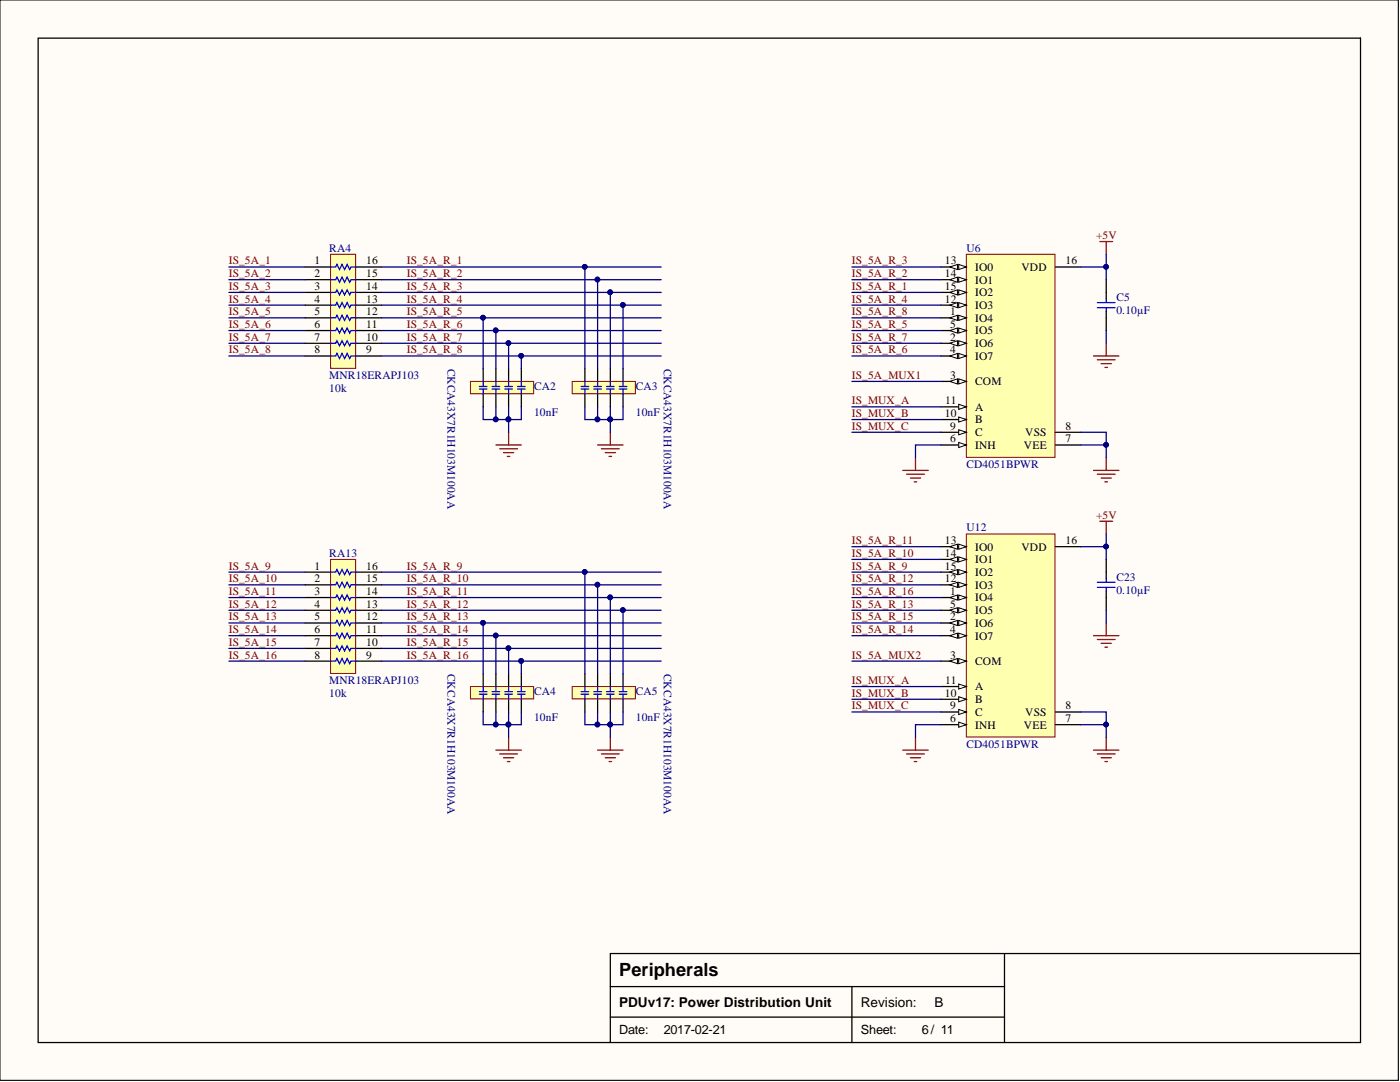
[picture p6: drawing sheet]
<svg xmlns="http://www.w3.org/2000/svg" width="279mm" height="216mm" viewBox="0 0 279 216" stroke-linecap="round" stroke-linejoin="round" font-family="sans-serif">
<defs><g id="words">
<text font-size="3.6" x="123.6" y="194.8">Peripherals</text>
<g font-size="2.7">
<text x="123.6" y="200.8">PDUv17: Power Distribution Unit</text>
<text x="171.8" y="200.8">Revision:</text>
<text x="186.5" y="200.8">B</text>
</g>
<g font-size="2.5">
<text x="123.6" y="206.2">Date:</text>
<text x="132.5" y="206.2">2017-02-21</text>
<text x="171.8" y="206.2">Sheet:</text>
<text x="184" y="206.2">6/ 11</text>
</g>
<g font-size="2.3" fill="#800000">
<text x="218.7" y="47.7">+5V</text>
<text x="45.7" y="52.8">IS_5A_1</text>
<text x="81.2" y="52.8">IS_5A_R_1</text>
<text x="170" y="52.8">IS_5A_R_3</text>
<text x="45.7" y="55.3">IS_5A_2</text>
<text x="45.7" y="57.8">IS_5A_3</text>
<text x="81.2" y="55.3">IS_5A_R_2</text>
<text x="81.2" y="57.8">IS_5A_R_3</text>
<text x="170" y="57.8">IS_5A_R_1</text>
<text x="170" y="55.3">IS_5A_R_2</text>
<text x="45.7" y="60.4">IS_5A_4</text>
<text x="45.7" y="62.9">IS_5A_5</text>
<text x="45.7" y="65.5">IS_5A_6</text>
<text x="81.2" y="60.4">IS_5A_R_4</text>
<text x="81.2" y="62.9">IS_5A_R_5</text>
<text x="81.2" y="65.5">IS_5A_R_6</text>
<text x="170" y="60.4">IS_5A_R_4</text>
<text x="170" y="65.5">IS_5A_R_5</text>
<text x="170" y="62.9">IS_5A_R_8</text>
<text x="45.7" y="68">IS_5A_7</text>
<text x="45.7" y="70.5">IS_5A_8</text>
<text x="81.2" y="68">IS_5A_R_7</text>
<text x="81.2" y="70.5">IS_5A_R_8</text>
<text x="170" y="70.5">IS_5A_R_6</text>
<text x="170" y="68">IS_5A_R_7</text>
<text x="170" y="75.6">IS_5A_MUX1</text>
<text x="170" y="80.7">IS_MUX_A</text>
<text x="170" y="83.2">IS_MUX_B</text>
<text x="170" y="85.7">IS_MUX_C</text>
<text x="218.7" y="103.5">+5V</text>
<text x="45.7" y="113.7">IS_5A_9</text>
<text x="81.2" y="113.7">IS_5A_R_9</text>
<text x="170" y="113.7">IS_5A_R_9</text>
<text x="170" y="111.1">IS_5A_R_10</text>
<text x="170" y="108.6">IS_5A_R_11</text>
<text x="45.7" y="116.2">IS_5A_10</text>
<text x="45.7" y="118.7">IS_5A_11</text>
<text x="81.2" y="116.2">IS_5A_R_10</text>
<text x="81.2" y="118.7">IS_5A_R_11</text>
<text x="170" y="116.2">IS_5A_R_12</text>
<text x="170" y="118.7">IS_5A_R_16</text>
<text x="45.7" y="121.3">IS_5A_12</text>
<text x="45.7" y="123.8">IS_5A_13</text>
<text x="81.2" y="121.3">IS_5A_R_12</text>
<text x="81.2" y="123.8">IS_5A_R_13</text>
<text x="170" y="121.3">IS_5A_R_13</text>
<text x="170" y="123.8">IS_5A_R_15</text>
<text x="45.7" y="126.3">IS_5A_14</text>
<text x="45.7" y="128.9">IS_5A_15</text>
<text x="45.7" y="131.4">IS_5A_16</text>
<text x="81.2" y="126.3">IS_5A_R_14</text>
<text x="81.2" y="128.9">IS_5A_R_15</text>
<text x="81.2" y="131.4">IS_5A_R_16</text>
<text x="170" y="126.3">IS_5A_R_14</text>
<text x="170" y="131.4">IS_5A_MUX2</text>
<text x="170" y="136.5">IS_MUX_A</text>
<text x="170" y="139">IS_MUX_B</text>
<text x="170" y="141.6">IS_MUX_C</text>
</g>
<g font-size="2.3">
<text x="62.8" y="52.8">1</text>
<text x="73.1" y="52.8">16</text>
<text x="188.5" y="52.8">13</text>
<text x="212.6" y="52.8">16</text>
<text x="62.8" y="55.3">2</text>
<text x="62.8" y="57.8">3</text>
<text x="73.1" y="55.3">15</text>
<text x="73.1" y="57.8">14</text>
<text x="188.5" y="55.3">14</text>
<text x="188.5" y="57.8">15</text>
<text x="194.6" y="54">IO0</text>
<text x="194.6" y="56.6">IO1</text>
<text x="194.6" y="59.1">IO2</text>
<text x="203.9" y="54">VDD</text>
<text x="62.8" y="60.4">4</text>
<text x="62.8" y="62.9">5</text>
<text x="62.8" y="65.5">6</text>
<text x="73.1" y="60.4">13</text>
<text x="73.1" y="62.9">12</text>
<text x="73.1" y="65.5">11</text>
<text x="188.5" y="60.4">12</text>
<text x="189.6" y="62.9">1</text>
<text x="189.6" y="65.5">5</text>
<text x="194.6" y="61.6">IO3</text>
<text x="194.6" y="64.2">IO4</text>
<text x="62.8" y="68">7</text>
<text x="62.8" y="70.5">8</text>
<text x="73.1" y="68">10</text>
<text x="73.1" y="70.5">9</text>
<text x="189.6" y="68">2</text>
<text x="189.6" y="70.5">4</text>
<text x="194.6" y="66.7">IO5</text>
<text x="194.6" y="69.3">IO6</text>
<text x="194.6" y="71.8">IO7</text>
<text x="189.6" y="75.6">3</text>
<text x="194.6" y="76.9">COM</text>
<text x="188.5" y="83.2">10</text>
<text x="188.6" y="80.7">11</text>
<text x="194.6" y="81.9">A</text>
<text x="189.6" y="88.3">6</text>
<text x="189.6" y="85.7">9</text>
<text x="194.6" y="89.6">INH</text>
<text x="194.6" y="84.5">B</text>
<text x="194.6" y="87">C</text>
<text x="204.4" y="89.6">VEE</text>
<text x="204.6" y="87">VSS</text>
<text x="212.6" y="85.7">8</text>
<text x="212.6" y="88.3">7</text>
<text x="62.8" y="113.7">1</text>
<text x="73.1" y="113.7">16</text>
<text x="188.5" y="108.6">13</text>
<text x="188.5" y="111.1">14</text>
<text x="188.5" y="113.7">15</text>
<text x="194.6" y="109.8">IO0</text>
<text x="194.6" y="112.4">IO1</text>
<text x="203.9" y="109.8">VDD</text>
<text x="212.6" y="108.6">16</text>
<text x="62.8" y="116.2">2</text>
<text x="62.8" y="118.7">3</text>
<text x="73.1" y="116.2">15</text>
<text x="73.1" y="118.7">14</text>
<text x="188.5" y="116.2">12</text>
<text x="189.6" y="118.7">1</text>
<text x="194.6" y="114.9">IO2</text>
<text x="194.6" y="117.5">IO3</text>
<text x="194.6" y="120">IO4</text>
<text x="62.8" y="121.3">4</text>
<text x="62.8" y="123.8">5</text>
<text x="73.1" y="121.3">13</text>
<text x="73.1" y="123.8">12</text>
<text x="189.6" y="121.3">5</text>
<text x="189.6" y="123.8">2</text>
<text x="194.6" y="122.5">IO5</text>
<text x="194.6" y="125.1">IO6</text>
<text x="62.8" y="126.3">6</text>
<text x="62.8" y="128.9">7</text>
<text x="62.8" y="131.4">8</text>
<text x="73.1" y="126.3">11</text>
<text x="73.1" y="128.9">10</text>
<text x="73.1" y="131.4">9</text>
<text x="189.6" y="126.3">4</text>
<text x="189.6" y="131.4">3</text>
<text x="194.6" y="127.6">IO7</text>
<text x="188.6" y="136.5">11</text>
<text x="194.6" y="132.7">COM</text>
<text x="194.6" y="137.8">A</text>
<text x="188.5" y="139">10</text>
<text x="189.6" y="141.6">9</text>
<text x="194.6" y="140.3">B</text>
<text x="194.6" y="142.8">C</text>
<text x="204.6" y="142.8">VSS</text>
<text x="212.6" y="141.6">8</text>
<text x="189.6" y="144.1">6</text>
<text x="194.6" y="145.4">INH</text>
<text x="204.4" y="145.4">VEE</text>
<text x="212.6" y="144.1">7</text>
</g>
<g font-size="2.3" fill="#000080">
<text x="65.7" y="50.2">RA4</text>
<text x="192.9" y="50.2">U6</text>
<text x="222.8" y="62.7">0.10µF</text>
<text x="222.8" y="60.1">C5</text>
<text x="65.7" y="75.6">MNR18ERAPJ103</text>
<text x="89.3" y="73.6" transform="rotate(90 89.3 73.6)">CKCA43X7R1H103M100AA</text>
<text x="106.6" y="77.9">CA2</text>
<text x="126.9" y="77.9">CA3</text>
<text x="132.5" y="73.6" transform="rotate(90 132.5 73.6)">CKCA43X7R1H103M100AA</text>
<text x="65.7" y="78.1">10k</text>
<text x="106.6" y="83">10nF</text>
<text x="126.9" y="83">10nF</text>
<text x="192.9" y="93.4">CD4051BPWR</text>
<text x="192.9" y="106">U12</text>
<text x="65.7" y="111.1">RA13</text>
<text x="222.8" y="118.5">0.10µF</text>
<text x="222.8" y="115.9">C23</text>
<text x="65.7" y="136.5">MNR18ERAPJ103</text>
<text x="89.3" y="134.5" transform="rotate(90 89.3 134.5)">CKCA43X7R1H103M100AA</text>
<text x="132.5" y="134.5" transform="rotate(90 132.5 134.5)">CKCA43X7R1H103M100AA</text>
<text x="65.7" y="139">10k</text>
<text x="106.6" y="143.8">10nF</text>
<text x="106.6" y="138.8">CA4</text>
<text x="126.9" y="143.8">10nF</text>
<text x="126.9" y="138.8">CA5</text>
<text x="192.9" y="149.2">CD4051BPWR</text>
</g>
</g></defs>
<path d="M0 0h279.1v215.6h-279.1z" fill="#fffcf8" stroke="#000" stroke-width=".2"/>
<path d="M7.6 7.6h263.9v200.4h-263.9zM121.8 196.9h78.7M170 196.9v11.1M200.5 190.3v17.7M271.5 190.3h-149.7v17.7M121.8 203h78.7" fill="none" stroke="#000" stroke-width=".25"/>
<path d="M192.9 50.7h17.6v40.6h-17.6z" fill="#ffffb0" stroke="#800000" stroke-width=".2"/>
<path d="M187.8 53.3h5.1" fill="none" stroke="#000" stroke-width=".25"/>
<path d="M191.3 52.8l1.6 .5-1.6 .5z" fill="#fffcf8"/>
<path d="M191.3 52.8l1.6 .5-1.6 .5z" fill="none" stroke="#000" stroke-width=".2"/>
<path d="M189.6 53.3l1.5-.5v1z" fill="#fffcf8"/>
<path d="M189.6 53.3l1.5-.5v1z" fill="none" stroke="#000" stroke-width=".2"/>
<path d="M187.8 55.8h5.1" fill="none" stroke="#000" stroke-width=".25"/>
<path d="M191.3 55.3l1.6 .5-1.6 .5z" fill="#fffcf8"/>
<path d="M191.3 55.3l1.6 .5-1.6 .5z" fill="none" stroke="#000" stroke-width=".2"/>
<path d="M189.6 55.8l1.5-.5v1z" fill="#fffcf8"/>
<path d="M189.6 55.8l1.5-.5v1z" fill="none" stroke="#000" stroke-width=".2"/>
<path d="M187.8 58.3h5.1" fill="none" stroke="#000" stroke-width=".25"/>
<path d="M191.3 57.8l1.6 .5-1.6 .6z" fill="#fffcf8"/>
<path d="M191.3 57.8l1.6 .5-1.6 .6z" fill="none" stroke="#000" stroke-width=".2"/>
<path d="M189.6 58.3l1.5-.5v1.1z" fill="#fffcf8"/>
<path d="M189.6 58.3l1.5-.5v1.1z" fill="none" stroke="#000" stroke-width=".2"/>
<path d="M187.8 60.9h5.1" fill="none" stroke="#000" stroke-width=".25"/>
<path d="M191.3 60.4l1.6 .5-1.6 .5z" fill="#fffcf8"/>
<path d="M191.3 60.4l1.6 .5-1.6 .5z" fill="none" stroke="#000" stroke-width=".2"/>
<path d="M189.6 60.9l1.5-.5v1z" fill="#fffcf8"/>
<path d="M189.6 60.9l1.5-.5v1z" fill="none" stroke="#000" stroke-width=".2"/>
<path d="M187.8 63.4h5.1" fill="none" stroke="#000" stroke-width=".25"/>
<path d="M191.3 62.9l1.6 .5-1.6 .5z" fill="#fffcf8"/>
<path d="M191.3 62.9l1.6 .5-1.6 .5z" fill="none" stroke="#000" stroke-width=".2"/>
<path d="M189.6 63.4l1.5-.5v1z" fill="#fffcf8"/>
<path d="M189.6 63.4l1.5-.5v1z" fill="none" stroke="#000" stroke-width=".2"/>
<path d="M187.8 66h5.1" fill="none" stroke="#000" stroke-width=".25"/>
<path d="M191.3 65.5l1.6 .5-1.6 .5z" fill="#fffcf8"/>
<path d="M191.3 65.5l1.6 .5-1.6 .5z" fill="none" stroke="#000" stroke-width=".2"/>
<path d="M189.6 66l1.5-.5v1z" fill="#fffcf8"/>
<path d="M189.6 66l1.5-.5v1z" fill="none" stroke="#000" stroke-width=".2"/>
<path d="M187.8 68.5h5.1" fill="none" stroke="#000" stroke-width=".25"/>
<path d="M191.3 68l1.6 .5-1.6 .5z" fill="#fffcf8"/>
<path d="M191.3 68l1.6 .5-1.6 .5z" fill="none" stroke="#000" stroke-width=".2"/>
<path d="M189.6 68.5l1.5-.5v1z" fill="#fffcf8"/>
<path d="M189.6 68.5l1.5-.5v1z" fill="none" stroke="#000" stroke-width=".2"/>
<path d="M187.8 71h5.1" fill="none" stroke="#000" stroke-width=".25"/>
<path d="M191.3 70.5l1.6 .5-1.6 .5z" fill="#fffcf8"/>
<path d="M191.3 70.5l1.6 .5-1.6 .5z" fill="none" stroke="#000" stroke-width=".2"/>
<path d="M189.6 71l1.5-.5v1z" fill="#fffcf8"/>
<path d="M189.6 71l1.5-.5v1z" fill="none" stroke="#000" stroke-width=".2"/>
<path d="M187.8 88.8h5.1" fill="none" stroke="#000" stroke-width=".25"/>
<path d="M191.3 88.3l1.6 .5-1.6 .5z" fill="#fffcf8"/>
<path d="M191.3 88.3l1.6 .5-1.6 .5z" fill="none" stroke="#000" stroke-width=".2"/>
<path d="M187.8 76.1h5.1" fill="none" stroke="#000" stroke-width=".25"/>
<path d="M191.3 75.6l1.6 .5-1.6 .5z" fill="#fffcf8"/>
<path d="M191.3 75.6l1.6 .5-1.6 .5z" fill="none" stroke="#000" stroke-width=".2"/>
<path d="M189.6 76.1l1.5-.5v1z" fill="#fffcf8"/>
<path d="M189.6 76.1l1.5-.5v1z" fill="none" stroke="#000" stroke-width=".2"/>
<path d="M210.6 53.3h5.1M187.8 81.2h5.1M210.6 86.3h5.1M210.6 88.8h5.1" fill="none" stroke="#000" stroke-width=".25"/>
<path d="M191.3 80.7l1.6 .5-1.6 .5z" fill="#fffcf8"/>
<path d="M191.3 80.7l1.6 .5-1.6 .5z" fill="none" stroke="#000" stroke-width=".2"/>
<path d="M187.8 83.7h5.1" fill="none" stroke="#000" stroke-width=".25"/>
<path d="M191.3 83.2l1.6 .5-1.6 .5z" fill="#fffcf8"/>
<path d="M191.3 83.2l1.6 .5-1.6 .5z" fill="none" stroke="#000" stroke-width=".2"/>
<path d="M187.8 86.3h5.1" fill="none" stroke="#000" stroke-width=".25"/>
<path d="M191.3 85.7l1.6 .6-1.6 .5z" fill="#fffcf8"/>
<path d="M191.3 85.7l1.6 .6-1.6 .5z" fill="none" stroke="#000" stroke-width=".2"/>
<path d="M192.9 106.5h17.6v40.6h-17.6z" fill="#ffffb0" stroke="#800000" stroke-width=".2"/>
<path d="M187.8 109.1h5.1" fill="none" stroke="#000" stroke-width=".25"/>
<path d="M191.3 108.6l1.6 .5-1.6 .5z" fill="#fffcf8"/>
<path d="M191.3 108.6l1.6 .5-1.6 .5z" fill="none" stroke="#000" stroke-width=".2"/>
<path d="M189.6 109.1l1.5-.5v1z" fill="#fffcf8"/>
<path d="M189.6 109.1l1.5-.5v1z" fill="none" stroke="#000" stroke-width=".2"/>
<path d="M187.8 111.6h5.1" fill="none" stroke="#000" stroke-width=".25"/>
<path d="M191.3 111.1l1.6 .5-1.6 .5z" fill="#fffcf8"/>
<path d="M191.3 111.1l1.6 .5-1.6 .5z" fill="none" stroke="#000" stroke-width=".2"/>
<path d="M189.6 111.6l1.5-.5v1z" fill="#fffcf8"/>
<path d="M189.6 111.6l1.5-.5v1z" fill="none" stroke="#000" stroke-width=".2"/>
<path d="M187.8 114.2h5.1" fill="none" stroke="#000" stroke-width=".25"/>
<path d="M191.3 113.7l1.6 .5-1.6 .5z" fill="#fffcf8"/>
<path d="M191.3 113.7l1.6 .5-1.6 .5z" fill="none" stroke="#000" stroke-width=".2"/>
<path d="M189.6 114.2l1.5-.5v1z" fill="#fffcf8"/>
<path d="M189.6 114.2l1.5-.5v1z" fill="none" stroke="#000" stroke-width=".2"/>
<path d="M187.8 116.7h5.1" fill="none" stroke="#000" stroke-width=".25"/>
<path d="M191.3 116.2l1.6 .5-1.6 .5z" fill="#fffcf8"/>
<path d="M191.3 116.2l1.6 .5-1.6 .5z" fill="none" stroke="#000" stroke-width=".2"/>
<path d="M189.6 116.7l1.5-.5v1z" fill="#fffcf8"/>
<path d="M189.6 116.7l1.5-.5v1z" fill="none" stroke="#000" stroke-width=".2"/>
<path d="M187.8 119.2h5.1" fill="none" stroke="#000" stroke-width=".25"/>
<path d="M191.3 118.7l1.6 .5-1.6 .5z" fill="#fffcf8"/>
<path d="M191.3 118.7l1.6 .5-1.6 .5z" fill="none" stroke="#000" stroke-width=".2"/>
<path d="M189.6 119.2l1.5-.5v1z" fill="#fffcf8"/>
<path d="M189.6 119.2l1.5-.5v1z" fill="none" stroke="#000" stroke-width=".2"/>
<path d="M187.8 121.8h5.1" fill="none" stroke="#000" stroke-width=".25"/>
<path d="M191.3 121.3l1.6 .5-1.6 .5z" fill="#fffcf8"/>
<path d="M191.3 121.3l1.6 .5-1.6 .5z" fill="none" stroke="#000" stroke-width=".2"/>
<path d="M189.6 121.8l1.5-.5v1z" fill="#fffcf8"/>
<path d="M189.6 121.8l1.5-.5v1z" fill="none" stroke="#000" stroke-width=".2"/>
<path d="M187.8 124.3h5.1" fill="none" stroke="#000" stroke-width=".25"/>
<path d="M191.3 123.8l1.6 .5-1.6 .5z" fill="#fffcf8"/>
<path d="M191.3 123.8l1.6 .5-1.6 .5z" fill="none" stroke="#000" stroke-width=".2"/>
<path d="M189.6 124.3l1.5-.5v1z" fill="#fffcf8"/>
<path d="M189.6 124.3l1.5-.5v1z" fill="none" stroke="#000" stroke-width=".2"/>
<path d="M187.8 126.8h5.1" fill="none" stroke="#000" stroke-width=".25"/>
<path d="M191.3 126.3l1.6 .5-1.6 .6z" fill="#fffcf8"/>
<path d="M191.3 126.3l1.6 .5-1.6 .6z" fill="none" stroke="#000" stroke-width=".2"/>
<path d="M189.6 126.8l1.5-.5v1.1z" fill="#fffcf8"/>
<path d="M189.6 126.8l1.5-.5v1.1z" fill="none" stroke="#000" stroke-width=".2"/>
<path d="M187.8 144.6h5.1" fill="none" stroke="#000" stroke-width=".25"/>
<path d="M191.3 144.1l1.6 .5-1.6 .5z" fill="#fffcf8"/>
<path d="M191.3 144.1l1.6 .5-1.6 .5z" fill="none" stroke="#000" stroke-width=".2"/>
<path d="M187.8 131.9h5.1" fill="none" stroke="#000" stroke-width=".25"/>
<path d="M191.3 131.4l1.6 .5-1.6 .5z" fill="#fffcf8"/>
<path d="M191.3 131.4l1.6 .5-1.6 .5z" fill="none" stroke="#000" stroke-width=".2"/>
<path d="M189.6 131.9l1.5-.5v1z" fill="#fffcf8"/>
<path d="M189.6 131.9l1.5-.5v1z" fill="none" stroke="#000" stroke-width=".2"/>
<path d="M210.6 109.1h5.1M187.8 137h5.1M210.6 142.1h5.1M210.6 144.6h5.1" fill="none" stroke="#000" stroke-width=".25"/>
<path d="M191.3 136.5l1.6 .5-1.6 .5z" fill="#fffcf8"/>
<path d="M191.3 136.5l1.6 .5-1.6 .5z" fill="none" stroke="#000" stroke-width=".2"/>
<path d="M187.8 139.5h5.1" fill="none" stroke="#000" stroke-width=".25"/>
<path d="M191.3 139l1.6 .5-1.6 .5z" fill="#fffcf8"/>
<path d="M191.3 139l1.6 .5-1.6 .5z" fill="none" stroke="#000" stroke-width=".2"/>
<path d="M187.8 142.1h5.1" fill="none" stroke="#000" stroke-width=".25"/>
<path d="M191.3 141.6l1.6 .5-1.6 .5z" fill="#fffcf8"/>
<path d="M191.3 141.6l1.6 .5-1.6 .5z" fill="none" stroke="#000" stroke-width=".2"/>
<path d="M218.2 93.9h5.1M219 94.6h3.5M219.8 95.4h2M220.5 96.1h.5M220.8 91.3v2.6M218.2 149.7h5.1M219 150.4h3.5M219.8 151.2h2M220.5 152h.5M220.8 147.1v2.6" fill="none" stroke="#800000" stroke-width=".25"/>
<path d="M66 50.7h5v22.8h-5z" fill="#ffffb0" stroke="#800000" stroke-width=".2"/>
<g fill="none" stroke="#000" stroke-width=".25">
<path d="M60.9 53.3h5.1M60.9 55.8h5.1M60.9 58.3h5.1M71.1 53.3h5M71.1 55.8h5M71.1 58.3h5M60.9 60.9h5.1M60.9 63.4h5.1M60.9 66h5.1M60.9 68.5h5.1M60.9 71h5.1M71.1 60.9h5"/>
<path d="M71.1 63.4h5M71.1 66h5M71.1 68.5h5M71.1 71h5"/>
</g>
<path d="M66 53.3h1l.2-.5 .6 1 .5-1 .5 1 .5-1 .5 1 .2-.5h1.1M66 55.8h1l.2-.5 .6 1 .5-1 .5 1 .5-1 .5 1 .2-.5h1.1M66 58.3h1l.2-.5 .6 1.1 .5-1.1 .5 1.1 .5-1.1 .5 1.1 .2-.6h1.1M66 60.9h1l.2-.5 .6 1 .5-1 .5 1 .5-1 .5 1 .2-.5h1.1M66 63.4h1l.2-.5 .6 1 .5-1 .5 1 .5-1 .5 1 .2-.5h1.1M66 66h1l.2-.5 .6 1 .5-1 .5 1 .5-1 .5 1 .2-.5h1.1M66 68.5h1l.2-.5 .6 1 .5-1 .5 1 .5-1 .5 1 .2-.5h1.1M66 71h1l.2-.5 .6 1 .5-1 .5 1 .5-1 .5 1 .2-.5h1.1" fill="none" stroke="#00f" stroke-width=".25"/>
<path d="M66 111.6h5v22.8h-5z" fill="#ffffb0" stroke="#800000" stroke-width=".2"/>
<g fill="none" stroke="#000" stroke-width=".25">
<path d="M60.9 114.2h5.1M60.9 116.7h5.1M60.9 119.2h5.1M71.1 114.2h5M71.1 116.7h5M71.1 119.2h5M60.9 121.8h5.1M60.9 124.3h5.1M60.9 126.8h5.1M60.9 129.4h5.1M60.9 131.9h5.1M71.1 121.8h5"/>
<path d="M71.1 124.3h5M71.1 126.8h5M71.1 129.4h5M71.1 131.9h5"/>
</g>
<path d="M66 114.2h1l.2-.5 .6 1 .5-1 .5 1 .5-1 .5 1 .2-.5h1.1M66 116.7h1l.2-.5 .6 1 .5-1 .5 1 .5-1 .5 1 .2-.5h1.1M66 119.2h1l.2-.5 .6 1 .5-1 .5 1 .5-1 .5 1 .2-.5h1.1M66 121.8h1l.2-.5 .6 1 .5-1 .5 1 .5-1 .5 1 .2-.5h1.1M66 124.3h1l.2-.5 .6 1 .5-1 .5 1 .5-1 .5 1 .2-.5h1.1M66 126.8h1l.2-.5 .6 1.1 .5-1.1 .5 1.1 .5-1.1 .5 1.1 .2-.6h1.1M66 129.4h1l.2-.5 .6 1 .5-1 .5 1 .5-1 .5 1 .2-.5h1.1M66 131.9h1l.2-.5 .6 1 .5-1 .5 1 .5-1 .5 1 .2-.5h1.1" fill="none" stroke="#00f" stroke-width=".25"/>
<g fill="none" stroke="#800000" stroke-width=".25">
<path d="M219.5 48.2h2.5M220.8 48.2v2.5M218.2 71h5.1M219 71.8h3.5M219.8 72.6h2M220.5 73.3h.5M220.8 68.5v2.5M180.2 93.9h5M180.9 94.6h3.6M181.7 95.4h2M182.5 96.1h.5M182.7 91.3v2.6"/>
<path d="M219.5 104h2.5M220.8 104v2.5M218.2 126.8h5.1M219 127.6h3.5M219.8 128.4h2M220.5 129.1h.5M220.8 124.3v2.5M180.2 149.7h5M180.9 150.4h3.6M181.7 151.2h2M182.5 152h.5M182.7 147.1v2.6"/>
</g>
<path d="M93.9 76.1h12.6v2.5h-12.6z" fill="#ffffb0" stroke="#800000" stroke-width=".2"/>
<path d="M96.4 73.6v2.5M96.4 78.6v2.6M99 73.6v2.5M99 78.6v2.6M101.5 73.6v2.5M101.5 78.6v2.6M104 73.6v2.5M104 78.6v2.6" fill="none" stroke="#000" stroke-width=".25"/>
<g fill="none" stroke="#00f" stroke-width=".25">
<path d="M95.7 77.6h1.5M95.7 77.1h1.5M96.4 76.1v1M96.4 77.6v1M98.2 77.6h1.5M98.2 77.1h1.5M99 76.1v1M99 77.6v1M100.7 77.6h1.6M100.7 77.1h1.6M101.5 76.1v1M101.5 77.6v1"/>
<path d="M103.3 77.6h1.5M103.3 77.1h1.5M104 76.1v1M104 77.6v1"/>
</g>
<path d="M99 88.8h5M99.7 89.6h3.6M100.5 90.3h2M101.2 91.1h.6M101.5 86.3v2.5" fill="none" stroke="#800000" stroke-width=".25"/>
<path d="M114.2 76.1h12.6v2.5h-12.6z" fill="#ffffb0" stroke="#800000" stroke-width=".2"/>
<path d="M116.7 73.6v2.5M116.7 78.6v2.6M119.3 73.6v2.5M119.3 78.6v2.6M121.8 73.6v2.5M121.8 78.6v2.6M124.3 73.6v2.5M124.3 78.6v2.6" fill="none" stroke="#000" stroke-width=".25"/>
<g fill="none" stroke="#00f" stroke-width=".25">
<path d="M116 77.6h1.5M116 77.1h1.5M116.7 76.1v1M116.7 77.6v1M118.5 77.6h1.5M118.5 77.1h1.5M119.3 76.1v1M119.3 77.6v1M121 77.6h1.6M121 77.1h1.6M121.8 76.1v1M121.8 77.6v1"/>
<path d="M123.6 77.6h1.5M123.6 77.1h1.5M124.3 76.1v1M124.3 77.6v1"/>
</g>
<path d="M119.3 88.8h5M120 89.6h3.6M120.8 90.3h2M121.6 91.1h.5M121.8 86.3v2.5" fill="none" stroke="#800000" stroke-width=".25"/>
<path d="M93.9 137h12.6v2.5h-12.6z" fill="#ffffb0" stroke="#800000" stroke-width=".2"/>
<path d="M96.4 134.5v2.5M96.4 139.5v2.6M99 134.5v2.5M99 139.5v2.6M101.5 134.5v2.5M101.5 139.5v2.6M104 134.5v2.5M104 139.5v2.6" fill="none" stroke="#000" stroke-width=".25"/>
<g fill="none" stroke="#00f" stroke-width=".25">
<path d="M95.7 138.5h1.5M95.7 138h1.5M96.4 137v1M96.4 138.5v1M98.2 138.5h1.5M98.2 138h1.5M99 137v1M99 138.5v1M100.7 138.5h1.6M100.7 138h1.6M101.5 137v1M101.5 138.5v1"/>
<path d="M103.3 138.5h1.5M103.3 138h1.5M104 137v1M104 138.5v1"/>
</g>
<path d="M99 149.7h5M99.7 150.4h3.6M100.5 151.2h2M101.2 152h.6M101.5 147.1v2.6" fill="none" stroke="#800000" stroke-width=".25"/>
<path d="M114.2 137h12.6v2.5h-12.6z" fill="#ffffb0" stroke="#800000" stroke-width=".2"/>
<path d="M220.8 55.8v3.8M220.8 62.2v3.8M220.8 111.6v3.8M220.8 118v3.8M116.7 134.5v2.5M116.7 139.5v2.6M119.3 134.5v2.5M119.3 139.5v2.6M121.8 134.5v2.5M121.8 139.5v2.6M124.3 134.5v2.5M124.3 139.5v2.6" fill="none" stroke="#000" stroke-width=".25"/>
<g fill="none" stroke="#00f" stroke-width=".25">
<path d="M220.8 59.6v.8M219 61.4h3.5M219 60.4h3.5M220.8 61.4v.8M219 117.2h3.5M219 116.2h3.5M220.8 115.4v.8M220.8 117.2v.8M116 138h1.5M116 138.5h1.5M116.7 137v1M116.7 138.5v1"/>
<path d="M118.5 138h1.5M118.5 138.5h1.5M119.3 137v1M119.3 138.5v1M121 138h1.6M121 138.5h1.6M121.8 137v1M121.8 138.5v1M123.6 138h1.5M123.6 138.5h1.5M124.3 137v1M124.3 138.5v1"/>
</g>
<path d="M119.3 149.7h5M120 150.4h3.6M120.8 151.2h2M121.6 152h.5M121.8 147.1v2.6" fill="none" stroke="#800000" stroke-width=".25"/>
<g fill="none" stroke="#000080" stroke-width=".25">
<path d="M45.7 53.3h15.2M45.7 55.8h15.2M45.7 58.3h15.2M76.1 58.3h55.9M76.1 55.8h55.9M76.1 53.3h55.9M116.7 53.3v20.3M119.3 55.8v17.8M121.8 58.3v15.3M170 53.3h17.8M170 55.8h17.8M170 58.3h17.8"/>
<path d="M220.8 50.7v2.6h-5.1M220.8 53.3v2.5M45.7 60.9h15.2M45.7 63.4h15.2M45.7 66h15.2M45.7 68.5h15.2M45.7 71h15.2M76.1 71h55.9M76.1 68.5h55.9M76.1 66h55.9M76.1 63.4h55.9M76.1 60.9h55.9"/>
<path d="M96.4 63.4v10.2M99 66v7.6M101.5 68.5v5.1M104 71v2.6M124.3 60.9v12.7M170 60.9h17.8M170 63.4h17.8M170 66h17.8M170 68.5h17.8M170 71h17.8M170 76.1h17.8M220.8 66v2.5"/>
<path d="M96.4 81.2v2.5h7.6v-2.5M99 81.2v2.5M101.5 81.2v5.1M116.7 81.2v2.5h7.6v-2.5M119.3 81.2v2.5M121.8 81.2v5.1M170 81.2h17.8M170 83.7h17.8M170 86.3h17.8M187.8 88.8h-5.1v2.5M215.7 86.3h5.1v5M215.7 88.8h5.1"/>
<path d="M45.7 114.2h15.2M45.7 116.7h15.2M45.7 119.2h15.2M76.1 119.2h55.9M76.1 116.7h55.9M76.1 114.2h55.9M116.7 114.2v20.3M119.3 116.7v17.8M121.8 119.2v15.3M170 109.1h17.8M170 111.6h17.8M170 114.2h17.8"/>
<path d="M170 116.7h17.8M170 119.2h17.8M220.8 106.5v2.6h-5.1M220.8 109.1v2.5M45.7 121.8h15.2M45.7 124.3h15.2M45.7 126.8h15.2M45.7 129.4h15.2M45.7 131.9h15.2M76.1 131.9h55.9M76.1 129.4h55.9M76.1 126.8h55.9"/>
<path d="M76.1 124.3h55.9M76.1 121.8h55.9M96.4 124.3v10.2M99 126.8v7.7M101.5 129.4v5.1M104 131.9v2.6M124.3 121.8v12.7M170 121.8h17.8M170 124.3h17.8M170 126.8h17.8M170 131.9h17.8M170 137h17.8"/>
<path d="M170 139.5h17.8M220.8 121.8v2.5M96.4 142.1v2.5h7.6v-2.5M99 142.1v2.5M101.5 142.1v5M116.7 142.1v2.5h7.6v-2.5M119.3 142.1v2.5M121.8 142.1v5M170 142.1h17.8M187.8 144.6h-5.1v2.5M215.7 142.1h5.1v5M215.7 144.6h5.1"/>
</g>
<g fill="#000080" stroke="#000080" stroke-width=".2">
<circle cx="220.7" cy="88.8" r=".47"/>
<circle cx="220.7" cy="144.6" r=".47"/>
<circle cx="220.7" cy="53.2" r=".47"/>
<circle cx="220.7" cy="109" r=".47"/>
<circle cx="104" cy="71" r=".47"/>
<circle cx="101.5" cy="68.5" r=".47"/>
<circle cx="98.9" cy="65.9" r=".47"/>
<circle cx="96.4" cy="63.4" r=".47"/>
<circle cx="101.5" cy="83.7" r=".47"/>
<circle cx="98.9" cy="83.7" r=".47"/>
<circle cx="121.8" cy="83.7" r=".47"/>
<circle cx="119.2" cy="83.7" r=".47"/>
<circle cx="116.7" cy="53.2" r=".47"/>
<circle cx="119.2" cy="55.8" r=".47"/>
<circle cx="121.8" cy="58.3" r=".47"/>
<circle cx="124.3" cy="60.8" r=".47"/>
<circle cx="104" cy="131.9" r=".47"/>
<circle cx="101.5" cy="129.3" r=".47"/>
<circle cx="96.4" cy="124.3" r=".47"/>
<circle cx="101.5" cy="144.6" r=".47"/>
<circle cx="98.9" cy="144.6" r=".47"/>
<circle cx="121.8" cy="144.6" r=".47"/>
<circle cx="119.2" cy="144.6" r=".47"/>
<circle cx="98.9" cy="126.8" r=".47"/>
<circle cx="124.3" cy="121.7" r=".47"/>
<circle cx="121.8" cy="119.2" r=".47"/>
<circle cx="119.2" cy="116.7" r=".47"/>
<circle cx="116.7" cy="114.1" r=".47"/>
</g>
<use href="#words"/>
</svg>
